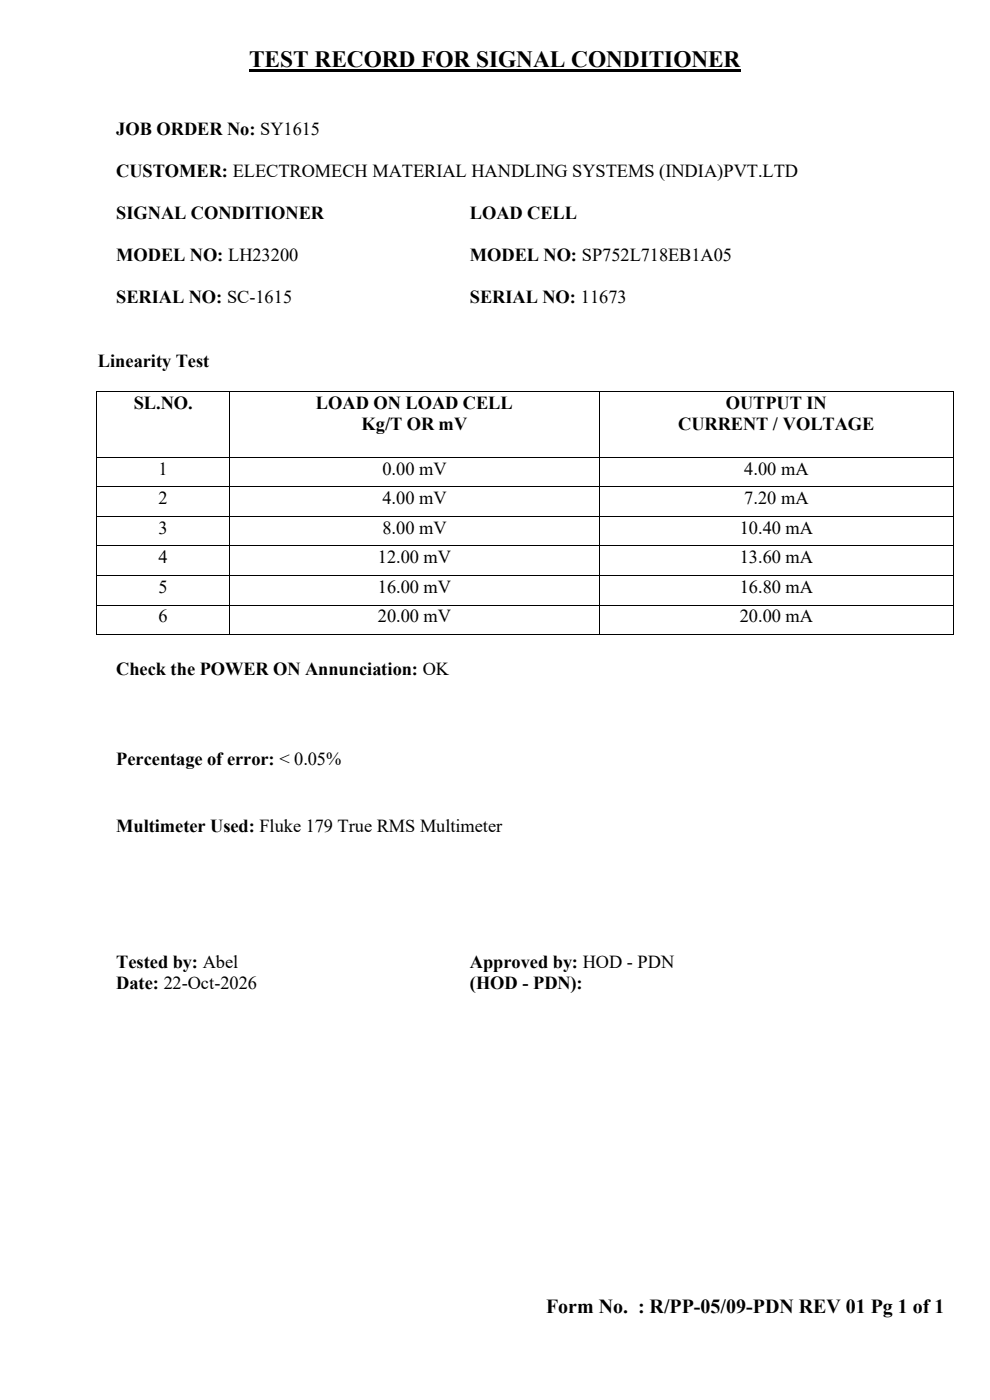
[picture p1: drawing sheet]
<svg xmlns="http://www.w3.org/2000/svg" width="210mm" height="297mm" viewBox="0 0 210 297" stroke-linecap="round" stroke-linejoin="round" font-family="sans-serif">
<defs><g id="words">
<text font-size="5" x="52.8" y="14.3">TEST RECORD FOR SIGNAL CONDITIONER</text>
<text font-size="4.2" x="115.8" y="278.5">Form No. : R/PP-05/09-PDN REV 01 Pg 1 of 1</text>
<g font-size="3.9">
<text x="24.6" y="28.7">JOB ORDER No: SY1615</text>
<text x="24.6" y="37.6">CUSTOMER: ELECTROMECH MATERIAL HANDLING SYSTEMS (INDIA)PVT.LTD</text>
<text x="24.6" y="46.5">SIGNAL CONDITIONER</text>
<text x="99.7" y="46.5">LOAD CELL</text>
<text x="24.6" y="55.4">MODEL NO: LH23200</text>
<text x="99.7" y="55.4">MODEL NO: SP752L718EB1A05</text>
<text x="24.6" y="64.4">SERIAL NO: SC-1615</text>
<text x="99.7" y="64.4">SERIAL NO: 11673</text>
<text x="20.8" y="77.8">Linearity Test</text>
<text x="28.4" y="86.9">SL.NO.</text>
<text x="67" y="86.9">LOAD ON LOAD CELL</text>
<text x="153.9" y="86.9">OUTPUT IN</text>
<text x="76.7" y="91.3">Kg/T OR mV</text>
<text x="143.9" y="91.3">CURRENT / VOLTAGE</text>
<text x="33.6" y="100.7">1</text>
<text x="81.1" y="100.7">0.00 mV</text>
<text x="157.9" y="100.7">4.00 mA</text>
<text x="33.6" y="107">2</text>
<text x="81.1" y="107">4.00 mV</text>
<text x="157.9" y="107">7.20 mA</text>
<text x="33.6" y="113.2">3</text>
<text x="81.1" y="113.2">8.00 mV</text>
<text x="156.9" y="113.2">10.40 mA</text>
<text x="33.6" y="119.5">4</text>
<text x="80.2" y="119.5">12.00 mV</text>
<text x="156.9" y="119.5">13.60 mA</text>
<text x="33.6" y="125.8">5</text>
<text x="80.2" y="125.8">16.00 mV</text>
<text x="156.9" y="125.8">16.80 mA</text>
<text x="33.6" y="132.1">6</text>
<text x="80.2" y="132.1">20.00 mV</text>
<text x="156.9" y="132.1">20.00 mA</text>
<text x="24.6" y="143.2">Check the POWER ON Annunciation: OK</text>
<text x="24.6" y="162.3">Percentage of error: &lt; 0.05%</text>
<text x="24.6" y="176.5">Multimeter Used: Fluke 179 True RMS Multimeter</text>
<text x="24.6" y="205.3">Tested by: Abel</text>
<text x="24.6" y="209.7">Date: 22-Oct-2026</text>
<text x="99.7" y="205.3">Approved by: HOD - PDN</text>
<text x="99.7" y="209.7">(HOD - PDN):</text>
</g>
</g></defs>
<g fill="#000">
<path d="M52.8 14.8h104.4v.5h-104.4z" fill-rule="evenodd"/>
<path d="M20.5 83.1h.2v.1h-.2z" fill-rule="evenodd"/>
<path d="M20.5 83.1h.2v.1h-.2z" fill-rule="evenodd"/>
<path d="M20.5 96.9h.2v.2h-.2z" fill-rule="evenodd"/>
<path d="M48.6 83.1h.2v.1h-.2z" fill-rule="evenodd"/>
<path d="M48.6 96.9h.2v.2h-.2z" fill-rule="evenodd"/>
<path d="M127.1 83.1h.1v.1h-.1z" fill-rule="evenodd"/>
<path d="M127.1 96.9h.1v.2h-.1z" fill-rule="evenodd"/>
<path d="M202.1 83.1h.2v.1h-.2z" fill-rule="evenodd"/>
<path d="M202.1 83.1h.2v.1h-.2z" fill-rule="evenodd"/>
<path d="M202.1 96.9h.2v.2h-.2z" fill-rule="evenodd"/>
<path d="M20.5 103.2h.2v.2h-.2z" fill-rule="evenodd"/>
<path d="M20.5 109.4h.2v.2h-.2z" fill-rule="evenodd"/>
<path d="M20.5 115.7h.2v.2h-.2z" fill-rule="evenodd"/>
<path d="M48.6 103.2h.2v.2h-.2z" fill-rule="evenodd"/>
<path d="M48.6 109.4h.2v.2h-.2z" fill-rule="evenodd"/>
<path d="M48.6 115.7h.2v.2h-.2z" fill-rule="evenodd"/>
<path d="M127.1 103.2h.1v.2h-.1z" fill-rule="evenodd"/>
<path d="M127.1 109.4h.1v.2h-.1z" fill-rule="evenodd"/>
<path d="M127.1 115.7h.1v.2h-.1z" fill-rule="evenodd"/>
<path d="M202.1 103.2h.2v.2h-.2z" fill-rule="evenodd"/>
<path d="M202.1 109.4h.2v.2h-.2z" fill-rule="evenodd"/>
<path d="M202.1 115.7h.2v.2h-.2z" fill-rule="evenodd"/>
<path d="M20.5 122h.2v.2h-.2z" fill-rule="evenodd"/>
<path d="M20.5 128.3h.2v.2h-.2z" fill-rule="evenodd"/>
<path d="M20.5 134.6h.2v.1h-.2z" fill-rule="evenodd"/>
<path d="M20.5 134.6h.2v.1h-.2z" fill-rule="evenodd"/>
<path d="M48.6 122h.2v.2h-.2z" fill-rule="evenodd"/>
<path d="M48.6 128.3h.2v.2h-.2z" fill-rule="evenodd"/>
<path d="M48.6 134.6h.2v.1h-.2z" fill-rule="evenodd"/>
<path d="M127.1 122h.1v.2h-.1z" fill-rule="evenodd"/>
<path d="M127.1 128.3h.1v.2h-.1z" fill-rule="evenodd"/>
<path d="M127.1 134.6h.1v.1h-.1z" fill-rule="evenodd"/>
<path d="M202.1 122h.2v.2h-.2z" fill-rule="evenodd"/>
<path d="M202.1 128.3h.2v.2h-.2z" fill-rule="evenodd"/>
<path d="M202.1 134.6h.2v.1h-.2z" fill-rule="evenodd"/>
<path d="M202.1 134.6h.2v.1h-.2z" fill-rule="evenodd"/>
</g>
<g fill="none" stroke="#000" stroke-width=".21">
<path d="M20.6 83.2v13.7M20.6 97.1v6.1M20.7 83.1h27.9M20.7 97h27.9M48.7 83.2v13.7M48.7 97.1v6.1M48.8 83.1h78.3M48.8 97h78.3M127.2 83.2v13.7M127.2 97.1v6.1M127.2 83.1h74.9M127.2 97h74.9"/>
<path d="M202.2 83.2v13.7M202.2 97.1v6.1M20.6 103.4v6M20.6 109.6v6.1M20.6 115.9v6.1M20.7 103.3h27.9M20.7 109.5h27.9M20.7 115.8h27.9M48.7 103.4v6M48.7 109.6v6.1M48.7 115.9v6.1M48.8 103.3h78.3"/>
<path d="M48.8 109.5h78.3M48.8 115.8h78.3M127.2 103.4v6M127.2 109.6v6.1M127.2 115.9v6.1M127.2 103.3h74.9M127.2 109.5h74.9M127.2 115.8h74.9M202.2 103.4v6M202.2 109.6v6.1M202.2 115.9v6.1M20.6 122.2v6.1"/>
<path d="M20.6 128.5v6.1M20.7 122.1h27.9M20.7 128.4h27.9M20.7 134.6h27.9M48.7 122.2v6.1M48.7 128.5v6.1M48.8 122.1h78.3M48.8 128.4h78.3M48.8 134.6h78.3M127.2 122.2v6.1M127.2 128.5v6.1M127.2 122.1h74.9"/>
<path d="M127.2 128.4h74.9M127.2 134.6h74.9M202.2 122.2v6.1M202.2 128.5v6.1"/>
</g>
<use href="#words"/>
</svg>
